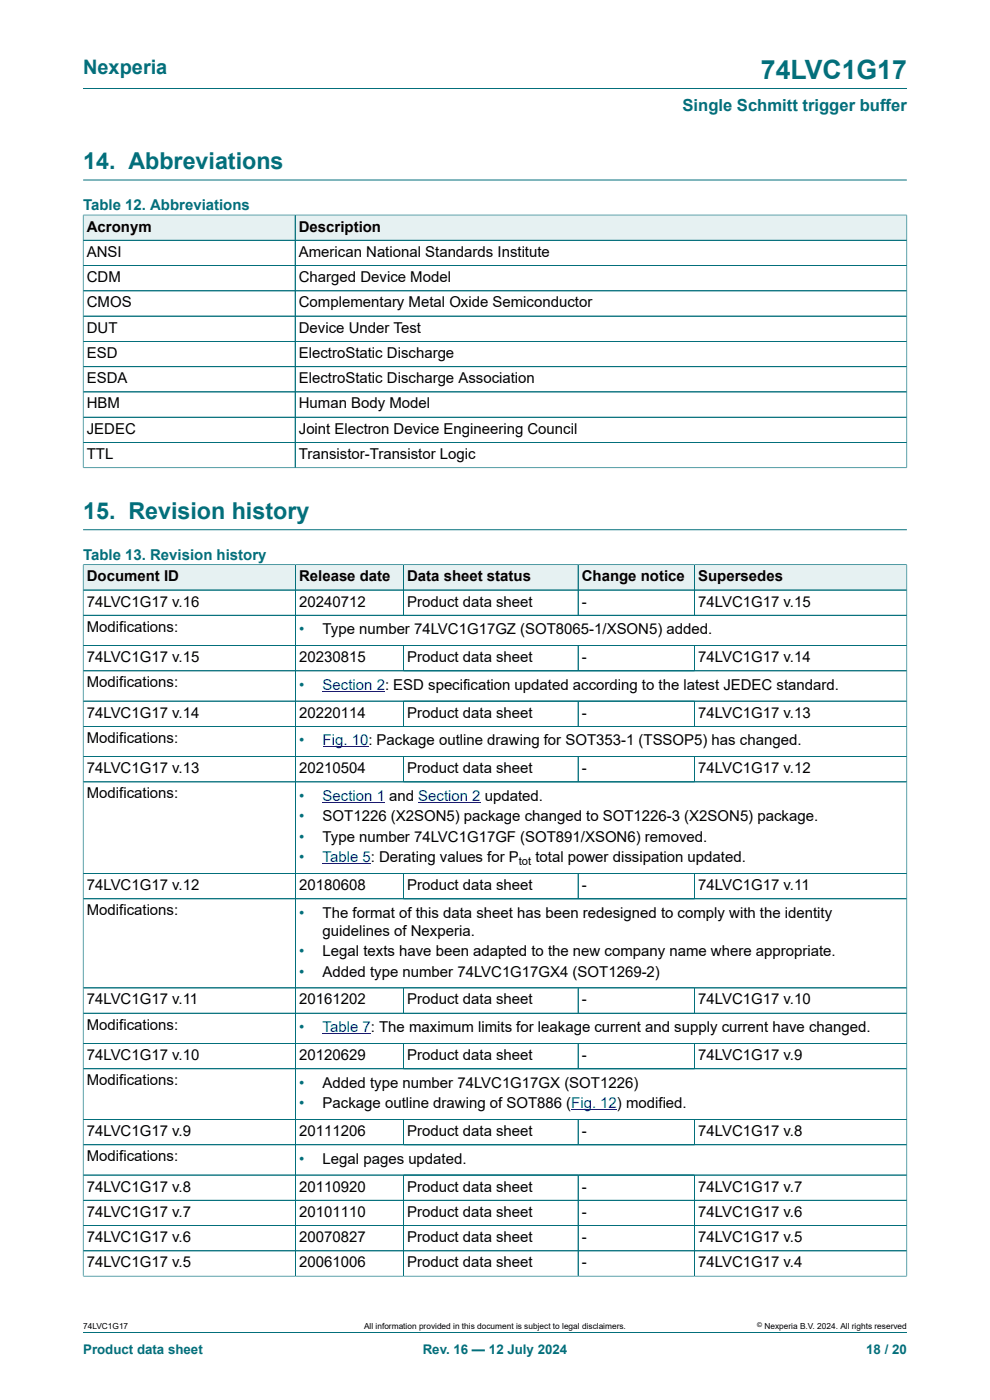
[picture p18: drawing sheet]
<svg xmlns="http://www.w3.org/2000/svg" width="210mm" height="297mm" viewBox="0 0 210 297" stroke-linecap="round" stroke-linejoin="round" font-family="sans-serif">
<defs><g id="words">
<text font-size="5.6" fill="#036f7b" x="161.4" y="16.8">74LVC1G17</text>
<g font-size="4.9" fill="#036f7b">
<text x="17.6" y="35.9">14. Abbreviations</text>
<text x="17.6" y="110">15. Revision history</text>
</g>
<text font-size="4.2" fill="#036f7b" x="17.6" y="15.6">Nexperia</text>
<text font-size="3.5" fill="#036f7b" x="144.8" y="23.7">Single Schmitt trigger buffer</text>
<g font-size="3.2" fill="#036f7b">
<text x="17.6" y="44.5">Table 12. Abbreviations</text>
<text x="17.6" y="118.7">Table 13. Revision history</text>
<text x="63.4" y="134.6">•</text>
<text x="63.4" y="146.3">•</text>
<text x="63.4" y="158.1">•</text>
<text x="63.4" y="169.9">•</text>
<text x="63.4" y="174.2">•</text>
<text x="63.4" y="178.6">•</text>
<text x="63.4" y="182.9">•</text>
<text x="63.4" y="194.7">•</text>
<text x="63.4" y="202.9">•</text>
<text x="63.4" y="207.2">•</text>
<text x="63.4" y="219">•</text>
<text x="63.4" y="230.8">•</text>
<text x="63.4" y="235.1">•</text>
<text x="63.4" y="246.9">•</text>
</g>
<g font-size="3.2">
<text x="18.4" y="49.1">Acronym</text>
<text x="63.4" y="49.1">Description</text>
<text x="18.4" y="54.5">ANSI</text>
<text x="18.4" y="59.8">CDM</text>
<text x="63.4" y="54.5">American National Standards Institute</text>
<text x="63.4" y="59.8">Charged Device Model</text>
<text x="18.4" y="65.2">CMOS</text>
<text x="63.4" y="65.2">Complementary Metal Oxide Semiconductor</text>
<text x="18.4" y="70.6">DUT</text>
<text x="63.4" y="70.6">Device Under Test</text>
<text x="18.4" y="75.9">ESD</text>
<text x="63.4" y="75.9">ElectroStatic Discharge</text>
<text x="18.4" y="81.3">ESDA</text>
<text x="63.4" y="81.3">ElectroStatic Discharge Association</text>
<text x="18.4" y="86.7">HBM</text>
<text x="63.4" y="86.7">Human Body Model</text>
<text x="18.4" y="92">JEDEC</text>
<text x="63.4" y="92">Joint Electron Device Engineering Council</text>
<text x="18.4" y="97.4">TTL</text>
<text x="63.4" y="97.4">Transistor-Transistor Logic</text>
<text x="18.4" y="123.3">Document ID</text>
<text x="63.4" y="123.3">Release date</text>
<text x="86.4" y="123.3">Data sheet status</text>
<text x="123.4" y="123.3">Change notice</text>
<text x="148.1" y="123.3">Supersedes</text>
<text x="18.4" y="128.7">74LVC1G17 v.16</text>
<text x="63.4" y="128.7">20240712</text>
<text x="86.4" y="128.7">Product data sheet</text>
<text x="123.4" y="128.7">-</text>
<text x="148.1" y="128.7">74LVC1G17 v.15</text>
<text x="18.4" y="134">Modifications:</text>
<text x="68.4" y="134.6">Type number 74LVC1G17GZ (SOT8065-1/XSON5) added.</text>
<text x="18.4" y="140.5">74LVC1G17 v.15</text>
<text x="63.4" y="140.5">20230815</text>
<text x="86.4" y="140.5">Product data sheet</text>
<text x="123.4" y="140.5">-</text>
<text x="148.1" y="140.5">74LVC1G17 v.14</text>
<text x="18.4" y="145.8">Modifications:</text>
<text x="18.4" y="152.2">74LVC1G17 v.14</text>
<text x="63.4" y="152.2">20220114</text>
<text x="86.4" y="152.2">Product data sheet</text>
<text x="123.4" y="152.2">-</text>
<text x="148.1" y="152.2">74LVC1G17 v.13</text>
<text x="18.4" y="157.6">Modifications:</text>
<text x="18.4" y="164">74LVC1G17 v.13</text>
<text x="63.4" y="164">20210504</text>
<text x="86.4" y="164">Product data sheet</text>
<text x="123.4" y="164">-</text>
<text x="148.1" y="164">74LVC1G17 v.12</text>
<text x="18.4" y="169.4">Modifications:</text>
<text x="68.4" y="174.2">SOT1226 (X2SON5) package changed to SOT1226-3 (X2SON5) package.</text>
<text x="68.4" y="178.6">Type number 74LVC1G17GF (SOT891/XSON6) removed.</text>
<text x="113.6" y="182.9">total power dissipation updated.</text>
<text x="18.4" y="188.8">74LVC1G17 v.12</text>
<text x="63.4" y="188.8">20180608</text>
<text x="86.4" y="188.8">Product data sheet</text>
<text x="123.4" y="188.8">-</text>
<text x="148.1" y="188.8">74LVC1G17 v.11</text>
<text x="18.4" y="194.2">Modifications:</text>
<text x="68.4" y="194.7">The format of this data sheet has been redesigned to comply with the identity</text>
<text x="68.4" y="198.5">guidelines of Nexperia.</text>
<text x="68.4" y="202.9">Legal texts have been adapted to the new company name where appropriate.</text>
<text x="68.4" y="207.2">Added type number 74LVC1G17GX4 (SOT1269-2)</text>
<text x="18.4" y="213.1">74LVC1G17 v.11</text>
<text x="63.4" y="213.1">20161202</text>
<text x="86.4" y="213.1">Product data sheet</text>
<text x="123.4" y="213.1">-</text>
<text x="148.1" y="213.1">74LVC1G17 v.10</text>
<text x="18.4" y="218.5">Modifications:</text>
<text x="18.4" y="224.9">74LVC1G17 v.10</text>
<text x="63.4" y="224.9">20120629</text>
<text x="86.4" y="224.9">Product data sheet</text>
<text x="123.4" y="224.9">-</text>
<text x="148.1" y="224.9">74LVC1G17 v.9</text>
<text x="18.4" y="230.2">Modifications:</text>
<text x="68.4" y="230.8">Added type number 74LVC1G17GX (SOT1226)</text>
<text x="68.4" y="235.1">Package outline drawing of SOT886 (Fig. 12) modified.</text>
<text x="18.4" y="241">74LVC1G17 v.9</text>
<text x="63.4" y="241">20111206</text>
<text x="86.4" y="241">Product data sheet</text>
<text x="123.4" y="241">-</text>
<text x="148.1" y="241">74LVC1G17 v.8</text>
<text x="18.4" y="246.4">Modifications:</text>
<text x="68.4" y="246.9">Legal pages updated.</text>
<text x="18.4" y="252.8">74LVC1G17 v.8</text>
<text x="63.4" y="252.8">20110920</text>
<text x="86.4" y="252.8">Product data sheet</text>
<text x="123.4" y="252.8">-</text>
<text x="148.1" y="252.8">74LVC1G17 v.7</text>
<text x="18.4" y="258.1">74LVC1G17 v.7</text>
<text x="18.4" y="263.5">74LVC1G17 v.6</text>
<text x="63.4" y="258.1">20101110</text>
<text x="63.4" y="263.5">20070827</text>
<text x="86.4" y="258.1">Product data sheet</text>
<text x="86.4" y="263.5">Product data sheet</text>
<text x="123.4" y="258.1">-</text>
<text x="123.4" y="263.5">-</text>
<text x="148.1" y="258.1">74LVC1G17 v.6</text>
<text x="148.1" y="263.5">74LVC1G17 v.5</text>
<text x="18.4" y="268.9">74LVC1G17 v.5</text>
<text x="63.4" y="268.9">20061006</text>
<text x="86.4" y="268.9">Product data sheet</text>
<text x="123.4" y="268.9">-</text>
<text x="148.1" y="268.9">74LVC1G17 v.4</text>
</g>
<g font-size="3.2" fill="#00f">
<text x="68.4" y="146.3">Section 2: ESD specification updated according to the latest JEDEC standard.</text>
<text x="68.4" y="158.1">Fig. 10: Package outline drawing for SOT353-1 (TSSOP5) has changed.</text>
<text x="68.4" y="169.9">Section 1 and Section 2 updated.</text>
<text x="68.4" y="182.9">Table 5: Derating values for P</text>
<text x="68.4" y="219">Table 7: The maximum limits for leakage current and supply current have changed.</text>
</g>
<g font-size="2.8" fill="#036f7b">
<text x="17.6" y="287.2">Product data sheet</text>
<text x="89.7" y="287.2">Rev. 16 — 12 July 2024</text>
<text x="183.7" y="287.2">18 / 20</text>
</g>
<text font-size="2.4" x="110.1" y="183.5">tot</text>
<g font-size="1.8">
<text x="17.6" y="282">74LVC1G17</text>
<text x="77.2" y="282">All information provided in this document is subject to legal disclaimers.</text>
<text x="162.2" y="282">Nexperia B.V. 2024. All rights reserved</text>
</g>
<text font-size="1.4" x="160.6" y="281.6">©</text>
</g></defs>
<path d="M17.6 18.8h174.8M17.6 38.2h174.8" fill="none" stroke="#036f7b" stroke-width=".21"/>
<path d="M17.7 45.7h44.8v5.2h-44.8z" fill="#e6f1f2"/>
<path d="M17.6 45.5v5.5h45v-5.4h-45" fill="none" stroke="#036f7b" stroke-width=".21"/>
<path d="M62.7 45.7h129.6v5.2h-129.6z" fill="#e6f1f2"/>
<g fill="none" stroke="#036f7b" stroke-width=".21">
<path d="M17.6 51h174.8M17.6 56.3h174.8M17.6 45.7v53.6M17.7 45.6h174.7M62.6 45.6v53.6M192.4 45.5v53.8M17.6 61.7h174.8M17.6 67.1h174.8M17.6 72.4h174.8M17.6 77.8h174.8M17.6 99.2h174.8M17.6 83.1h174.8"/>
<path d="M17.6 88.5h174.8M17.6 93.9h174.8M17.6 112.4h174.8"/>
</g>
<path d="M17.7 119.9h44.9v5.2h-44.9z" fill="#e6f1f2"/>
<path d="M17.6 119.7v5.5h45.1v-5.4h-45.1" fill="none" stroke="#036f7b" stroke-width=".21"/>
<path d="M62.7 119.9h22.8v5.2h-22.8z" fill="#e6f1f2"/>
<path d="M62.7 119.8h22.9v5.4h-22.9z" fill="none" stroke="#036f7b" stroke-width=".21"/>
<path d="M85.7 119.9h36.9v5.2h-36.9z" fill="#e6f1f2"/>
<path d="M85.6 119.8h37v5.4h-37z" fill="none" stroke="#036f7b" stroke-width=".21"/>
<path d="M122.7 119.9h24.6v5.2h-24.6z" fill="#e6f1f2"/>
<path d="M122.6 119.8h24.7v5.4h-24.7z" fill="none" stroke="#036f7b" stroke-width=".21"/>
<path d="M147.4 119.9h44.9v5.2h-44.9z" fill="#e6f1f2"/>
<path d="M192.4 119.7v29h-174.8v-23.5h174.8M192.4 119.8h-45.1v10.7M17.6 130.5h174.8M17.6 136.9h174.8M62.7 125.2v23.5M85.6 125.2v5.3M85.6 136.9v5.4M122.6 125.2v5.3M122.6 136.9v5.4M147.3 136.9v5.4M17.6 142.3h174.8" fill="none" stroke="#036f7b" stroke-width=".21"/>
<path d="M68.4 146.7h11.5" fill="none" stroke="#00f" stroke-width=".21"/>
<path d="M79.9 146.6l1.8 .1z" fill="#00f"/>
<path d="M17.6 154.1h174.8M17.6 148.7h174.8v36.6h-174.8zM62.7 148.7v36.6M85.6 148.7v5.4M122.6 148.7v5.4M147.3 148.7v5.4M17.6 160.5h174.8M17.6 165.9h174.8M85.6 160.5v5.4M122.6 160.5v5.4M147.3 160.5v5.4" fill="none" stroke="#036f7b" stroke-width=".21"/>
<path d="M68.4 158.5h9.7M68.4 170.2h11.5" fill="none" stroke="#00f" stroke-width=".21"/>
<path d="M79.9 170.2l1.8 .1z" fill="#00f"/>
<path d="M88.7 170.2h11.5" fill="none" stroke="#00f" stroke-width=".21"/>
<path d="M100.2 170.2l1.8 .1z" fill="#00f"/>
<path d="M68.4 183.3h10.3M68.4 219.3h10.3M121.2 235.4h9.7" fill="none" stroke="#00f" stroke-width=".21"/>
<g fill="none" stroke="#036f7b" stroke-width=".21">
<path d="M17.6 119.9v150.9M17.7 119.8h174.6M62.7 119.9v150.8M85.6 119.9v10.6M122.6 119.9v10.6M147.3 119.9v10.6M192.4 119.9v150.9M17.7 125.2h174.6M17.7 130.5h174.6M17.7 136.9h174.6M85.6 137v5.2M122.6 137v5.2"/>
<path d="M147.3 137v5.2M17.7 142.3h174.6M17.7 148.7h174.6M17.7 154.1h174.6M85.6 148.8v5.2M122.6 148.8v5.2M147.3 148.8v5.2M17.7 160.5h174.6M17.7 165.9h174.6M85.6 160.6v5.2M122.6 160.6v5.2M147.3 160.6v5.2"/>
<path d="M17.6 190.7h174.8M17.6 185.3h174.8M85.6 185.3v5.4M122.6 185.3v5.4M147.3 185.3v5.4M17.6 209.6h174.8M85.6 209.6v5.3M122.6 209.6v5.3M147.3 209.6v5.3M192.4 214.9h-174.8M17.6 221.4h174.8M17.6 226.7h174.8"/>
<path d="M17.6 237.5h174.8M85.6 221.4v5.3M85.6 237.5v5.4M122.6 221.4v5.3M122.6 237.5v5.4M147.3 221.4v5.3M147.3 237.5v5.4M17.6 242.9h174.8M17.6 249.3h174.8M17.6 260h174.8M85.6 249.3v21.4M122.6 249.3v21.4"/>
<path d="M147.3 249.3v21.4M192.4 254.6h-174.8M17.6 270.7h174.8M17.6 265.4h174.8M17.6 282.6h174.8"/>
</g>
<use href="#words"/>
</svg>
